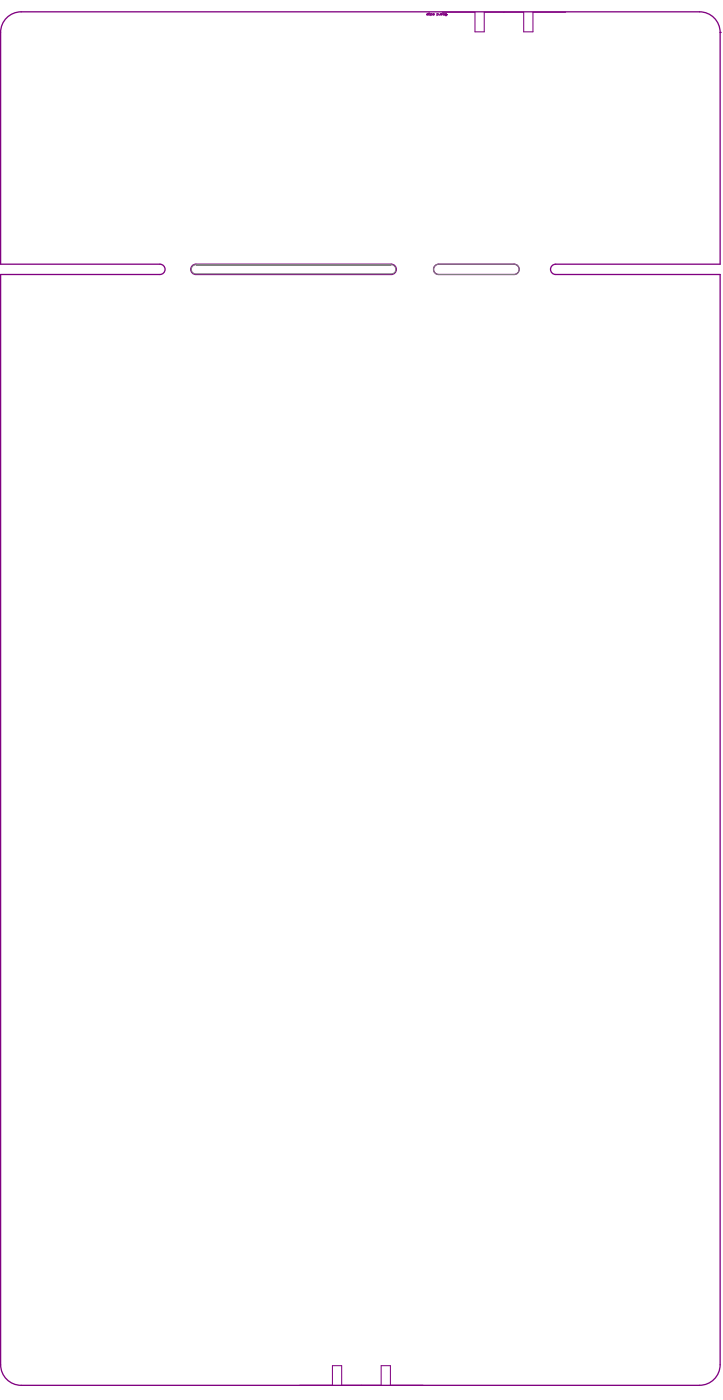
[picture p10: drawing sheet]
<svg xmlns="http://www.w3.org/2000/svg" width="234mm" height="452mm" viewBox="0 0 234 452" stroke-linecap="round" stroke-linejoin="round" font-family="sans-serif">
<path d="M153.4 10.3h3M169.2 10.3h3M107.4 441.2h3" fill="none" stroke="#800080" stroke-width=".33"/>
<circle cx="232.6" cy="10.5" r=".21" fill="#800080"/>
<path d="M142.9 4h10.5v6.3M156.4 10.3v-6.3h12.8v6.3M182.7 4h-10.5v6.3M107.4 441.2v6.3h-10.6M110.4 441.2v6.3h12.7v-6.3h3v6.3h10.6" fill="none" stroke="#800080" stroke-width=".33"/>
<path d="M62.1 85.8l1.2-.5h63.1a1.66 1.66 0 0 1 1.6 1.7 1.66 1.66 0 0 1-1.6 1.7h-63.1a1.66 1.66 0 0 1-1.6-1.1 1.66 1.66 0 0 1 .4-1.8zM140.5 85.8l1.2-.5h24.3a1.66 1.66 0 0 1 1.7 1.7 1.66 1.66 0 0 1-1.7 1.7h-24.3a1.66 1.66 0 0 1-1.5-1.1 1.66 1.66 0 0 1 .3-1.8zM.2 440.9a6.7 6.7 0 0 0 6.6 6.6h219.2a6.6 6.6 0 0 0 6.6-6.6v-352.2h-53.1a1.66 1.66 0 0 1-1.7-1.7 1.66 1.66 0 0 1 1.7-1.7h53.1v-74.8a6.6 6.6 0 0 0-6.6-6.7h-219.2a6.6 6.6 0 0 0-6.6 6.7v74.8h51.5a1.66 1.66 0 0 1 1.6 1.7 1.66 1.66 0 0 1-1.6 1.7h-51.5v352.2" fill="none" stroke="#800080" stroke-width=".42"/>
<path d="M137.9 4.4l.4 .1-.4 .4-.1-.3h.5M138.7 4.2l-.2 .1v.6h.3l.1-.4-.4-.1M139.1 4.9l.5-.2-.1-.3h-.4v.7M139.9 4.4l.4 .1-.4 .4-.1-.3h.5M141.1 4.9l.5-.2-.1-.3h-.4v.7M142.2 4.6l-.3 .3M142.2 4.4v.5M142.5 4.6h.3v-.2h-.3v.3l.3 .2M143.2 4.4l.4 .1-.1 .4-.4-.2zM143.9 4.4h.3v.7l-.4-.1zM143.9 4.7h.3M144.2 4.7h.1" fill="none" stroke="#800080" stroke-width=".32"/>
<path d="M62.5 85.8l.5-.2h63.4a1.45 1.45 0 0 1 1.4 1.4 1.45 1.45 0 0 1-1.4 1.5h-63.1a1.46 1.46 0 0 1-1.4-1.1 1.46 1.46 0 0 1 .6-1.6zM140.8 85.6l.6-.3h24.6a1.66 1.66 0 0 1 1.7 1.7 1.66 1.66 0 0 1-1.7 1.7h-24.3a1.67 1.67 0 0 1-1.6-1.2 1.67 1.67 0 0 1 .7-1.9z" fill="none" stroke="#808080" stroke-width=".32"/>
</svg>
